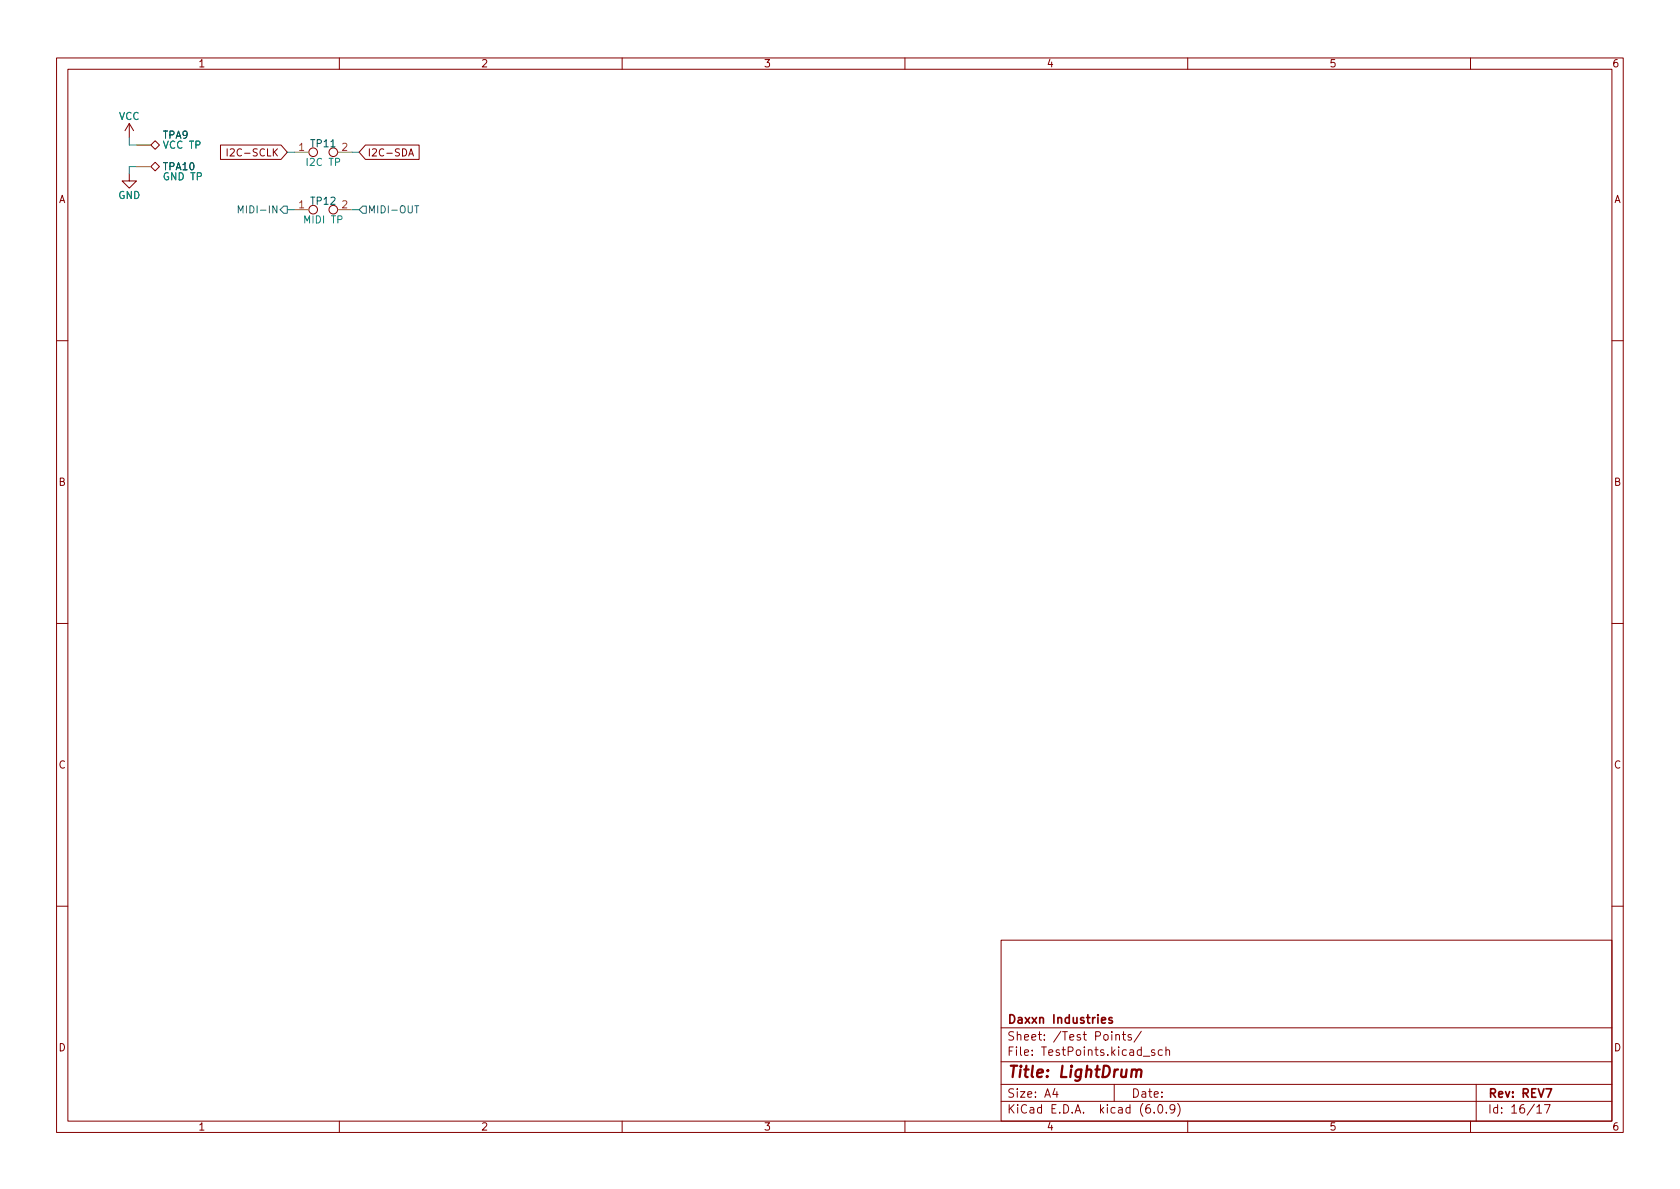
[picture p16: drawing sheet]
<svg xmlns="http://www.w3.org/2000/svg" width="297mm" height="210mm" viewBox="0 0 297 210" stroke-linecap="round" stroke-linejoin="round" font-family="sans-serif">
<defs><g id="words">
<text font-size="2.8" fill="#840000" x="178" y="190.6">Title: LightDrum</text>
<g font-size="2.1" fill="#840000">
<text x="178" y="184">Sheet: /Test Points/</text>
<text x="178" y="181">Daxxn Industries</text>
<text x="178" y="186.7">File: TestPoints.kicad_sch</text>
<text x="178" y="196.9">KiCad E.D.A. kicad (6.0.9)</text>
<text x="178" y="194.1">Size: A4</text>
<text x="200" y="194.1">Date:</text>
<text x="263" y="194.1">Rev: REV7</text>
<text x="263" y="196.9">Id: 16/17</text>
</g>
<g font-size="1.8" fill="#840000">
<text x="35" y="11.9">1</text>
<text x="85" y="11.9">2</text>
<text x="135" y="11.9">3</text>
<text x="185" y="11.9">4</text>
<text x="235" y="11.9">5</text>
<text x="285" y="11.9">6</text>
<text x="41.2" y="27.6">I2C-SCLK</text>
<text x="64.9" y="27.6">I2C-SDA</text>
<text x="10.3" y="35.9">A</text>
<text x="285.3" y="35.9">A</text>
<text x="10.3" y="85.9">B</text>
<text x="285.3" y="85.9">B</text>
<text x="10.3" y="135.9">C</text>
<text x="285.3" y="135.9">C</text>
<text x="10.3" y="185.9">D</text>
<text x="285.3" y="185.9">D</text>
<text x="35" y="199.9">1</text>
<text x="85" y="199.9">2</text>
<text x="135" y="199.9">3</text>
<text x="185" y="199.9">4</text>
<text x="235" y="199.9">5</text>
<text x="285" y="199.9">6</text>
</g>
<g font-size="1.8" fill="#128875">
<text x="21" y="21.2">VCC</text>
<text x="29" y="26.3">VCC TP</text>
<text x="54.4" y="29.3">I2C TP</text>
<text x="20.9" y="35.2">GND</text>
<text x="28.9" y="30.1">TPA10</text>
<text x="29" y="31.9">GND TP</text>
<text x="53.9" y="39.5">MIDI TP</text>
</g>
<g font-size="1.8" fill="#005550">
<text x="28.8" y="24.5">TPA9</text>
<text x="55" y="26">TP11</text>
<text x="55" y="36.2">TP12</text>
</g>
<g font-size="1.8" fill="#8c5a0a">
<text x="52.8" y="26.7">1</text>
<text x="60.5" y="26.7">2</text>
<text x="52.8" y="36.8">1</text>
<text x="60.5" y="36.8">2</text>
</g>
<g font-size="1.8" fill="#345372">
<text x="43.2" y="37.7">MIDI-IN</text>
<text x="65" y="37.7">MIDI-OUT</text>
</g>
</g></defs>
<g fill="none" stroke="#840000" stroke-width=".18">
<path d="M10 10.2h277v190.1h-277zM12 12.2h273v186.1h-273zM60 10.2v2M110 10.2v2M160 10.2v2M210 10.2v2M260 10.2v2M22.9 30.7v1.3h1.2l-1.2 1.3-1.3-1.3h1.3M22.9 21.8l-.8 1.3M22.9 21.8v2.6M22.9 21.8l.7 1.3M26.7 25.6l.7-.7 .8 .7-.8 .8z"/>
<path d="M27.4 28.7l.8 .8-.8 .7-.7-.7zM39 25.6h10.7l1.1 1.3-1.1 1.3h-10.7zM40.2 26.3v1.3M40.7 26.4l.5-.1 .2 .4-.8 .9h.8M64.6 25.6h9.5v2.6h-9.5l-1.1-1.3zM72.3 27.6l.4-1.3 .4 1.3M72.4 27.2h.6M10 60.2h2M285 60.2h2M10 110.2h2M285 110.2h2M10 160.2h2"/>
<path d="M177 166.3h108v32h-108zM285 160.2h2M60 198.3v2M110 198.3v2M160 198.3v2M177 194.8h108M177 191.8h108M177 187.8h108M177 181.8h108M186.5 192.5l-.4 1h1M186.9 193v1M197 191.8v3"/>
<path d="M197.3 183.1l.2-.2 .4 .1v.9M197.3 182.9v1M198.4 182.9h.6M198.6 182.4v1.3l.4 .2M200 183l-.4-.1-.2 .2 .1 .3 .5 .1v.4h-.6M201.8 182.4l-1.3 1.9M202.1 186.8h1.2M204.1 196.7v.1M204.1 185.7l-.3-.1-.2 .2v.3l.5 .1v.4h-.5M204.9 195.4l.2-.1a.81 .81 0 0 1 .6 .7 .81 .81 0 0 1-.3 .8h-.2a.81 .81 0 0 1-.6-.6 .81 .81 0 0 1 .3-.8zM205.5 185.7l-.4-.1-.3 .3v.4l.1 .3h.6M206.1 185.8l.3-.2 .3 .1 .1 .9"/>
<path d="M206.1 185.1v1.5M206.2 196.7v.1M207.7 196l-.3 .3h-.3l-.2-.3 .1-.6 .4-.1 .2 .2a.99 .99 0 0 1-.3 1.3h-.3M208.2 195.1a1.72 1.72 0 0 1 0 2.3M210 198.3v2M260 198.3v2M261 191.8v6.5M271.7 195.8l.5-.5v1.5M271.7 196.8h.9M273.1 195.3h1l-.7 1.5"/>
<circle cx="55.4" cy="37.1" r=".76"/>
<circle cx="55.4" cy="26.9" r=".76"/>
<circle cx="58.9" cy="37.1" r=".76"/>
<circle cx="58.9" cy="26.9" r=".76"/>
</g>
<path d="M196.6 180l-.3-.1-.2 .2v.3l.5 .1v.4h-.5M273.3 192.5h1l-.6 1.5" fill="none" stroke="#840000" stroke-width=".3"/>
<path d="M200.1 189.3a.49 .49 0 0 1 .9 .1l-.2 1.1M201 189.4a.5 .5 0 0 1 .8-.2l-.1 1.3" fill="none" stroke="#840000" stroke-width=".4"/>
<path d="M24.1 29.5h2.6M24.1 25.6h2.6M52.1 26.9h2.5M52.1 37.1h2.5M59.7 26.9h2.5M59.7 37.1h2.5" fill="none" stroke="#a0a006" stroke-width=".18"/>
<path d="M42.1 37.7v-1.3l.5 .9 .4-.9v1.3M50.2 36.4h.6v1.3h-.6l-.7-.6zM64.1 36.4h.7v1.3h-.7l-.6-.6zM73.3 36.4h.7M73.7 36.4v1.3" fill="none" stroke="#345372" stroke-width=".18"/>
<path d="M22.9 24.4v1.2h1.2M24.1 29.5h-1.2v1.2M50.8 37.1h1.3M50.8 26.9h1.3M62.2 37.1h1.3M62.2 26.9h1.3" fill="none" stroke="#0a73a0" stroke-width=".18"/>
<use href="#words"/>
</svg>
